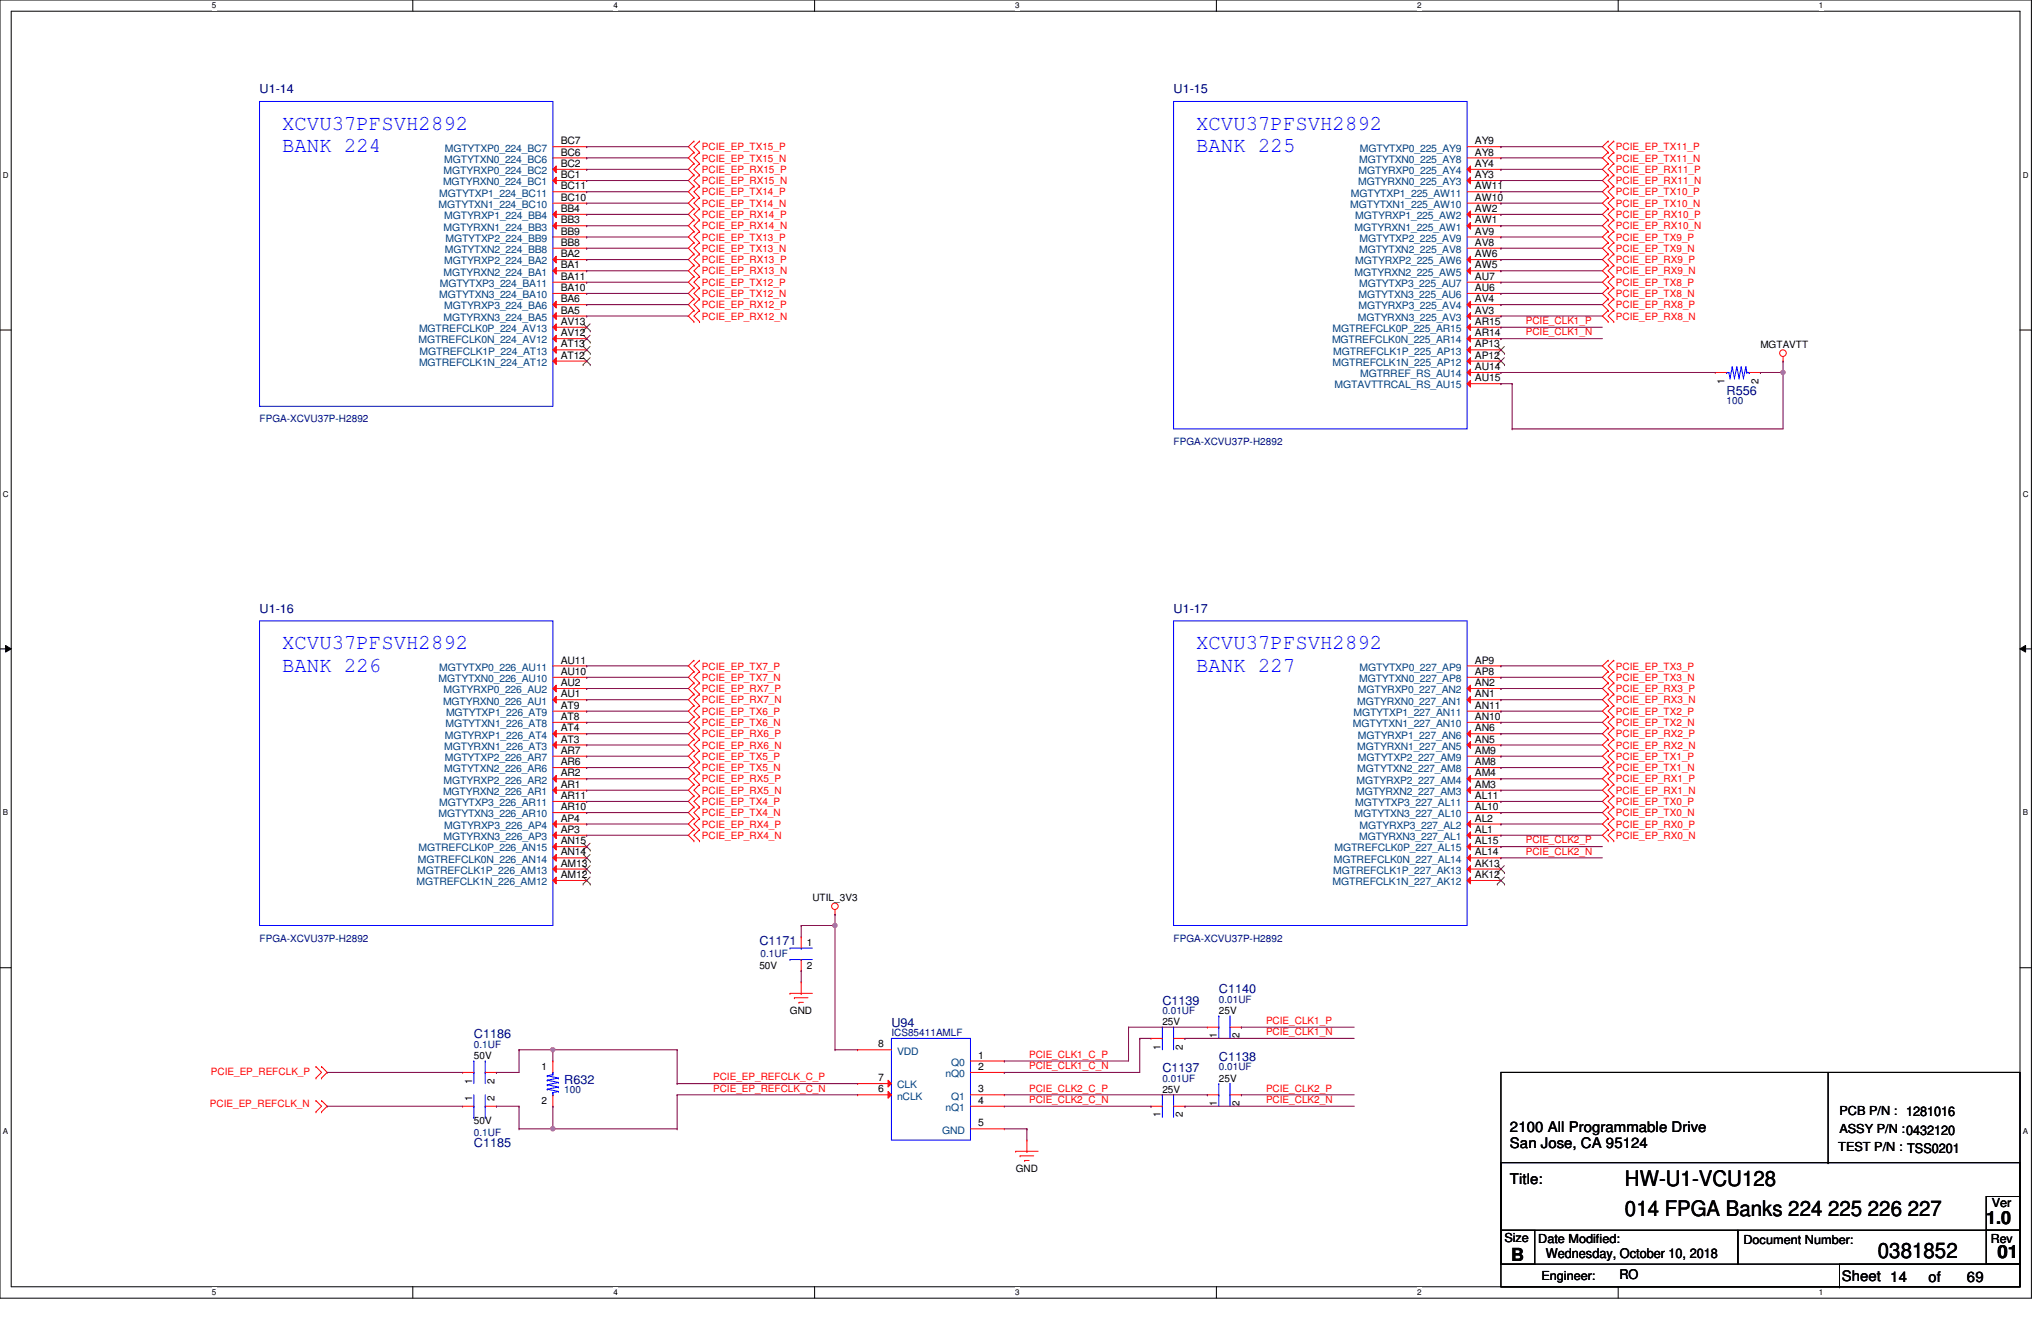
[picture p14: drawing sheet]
<svg xmlns="http://www.w3.org/2000/svg" width="432mm" height="279mm" viewBox="0 0 432 279" stroke-linecap="round" stroke-linejoin="round" font-family="sans-serif">
<defs><g id="words">
<g font-size="4.5" fill="#00f">
<text x="59.7" y="27.5">XCVU37PFSVH2892</text>
<text x="253.1" y="27.5">XCVU37PFSVH2892</text>
<text x="59.7" y="32.2">BANK 224</text>
<text x="253.1" y="32.2">BANK 225</text>
<text x="59.7" y="137.3">XCVU37PFSVH2892</text>
<text x="253.1" y="137.3">XCVU37PFSVH2892</text>
<text x="59.7" y="142.1">BANK 226</text>
<text x="253.1" y="142.1">BANK 227</text>
</g>
<g font-size="4.5">
<text x="343.8" y="250.9">HW-U1-VCU128</text>
<text x="343.8" y="257.1">014 FPGA Banks 224 225 226 227</text>
<text x="397.3" y="266">0381852</text>
</g>
<g font-size="3.8">
<text x="420.2" y="259">1.0</text>
<text x="319.7" y="266.6">B</text>
<text x="422.6" y="266.1">01</text>
</g>
<g font-size="3.1">
<text x="319.4" y="239.4">2100 All Programmable Drive</text>
<text x="319.4" y="242.7">San Jose, CA 95124</text>
<text x="319.4" y="250.4">Title:</text>
<text x="389.6" y="270.9">Sheet 14</text>
<text x="408" y="271.1">of</text>
<text x="416.1" y="271.1">69</text>
</g>
<g font-size="2.8">
<text x="327.1" y="266.1">Wednesday, October 10, 2018</text>
<text x="342.6" y="270.4">RO</text>
</g>
<g font-size="2.6" fill="#000080">
<text x="54.9" y="19.8">U1-14</text>
<text x="248.3" y="19.8">U1-15</text>
<text x="365.3" y="83.5">R556</text>
<text x="54.9" y="129.6">U1-16</text>
<text x="248.3" y="129.6">U1-17</text>
<text x="160.7" y="199.8">C1171</text>
<text x="245.9" y="212.5">C1139</text>
<text x="257.9" y="210.1">C1140</text>
<text x="100.2" y="219.6">C1186</text>
<text x="188.6" y="217.3">U94</text>
<text x="245.9" y="226.8">C1137</text>
<text x="257.9" y="224.4">C1138</text>
<text x="119.4" y="229.2">R632</text>
<text x="100.2" y="242.5">C1185</text>
</g>
<g font-size="2.6">
<text x="389.2" y="235.9">PCB P/N : 1281016</text>
<text x="389.2" y="239.7">ASSY P/N :0432120</text>
<text x="388.9" y="243.5">TEST P/N : TSS0201</text>
<text x="421.4" y="255.2">Ver</text>
<text x="318.3" y="262.6">Size</text>
<text x="325.4" y="262.8">Date Modified:</text>
<text x="368.9" y="263.1">Document Number:</text>
<text x="421.2" y="262.8">Rev</text>
<text x="326.1" y="270.7">Engineer:</text>
</g>
<g font-size="2.2" fill="#004080">
<text x="94" y="34.4">MGTYTXN0_224_BC6</text>
<text x="94.1" y="32">MGTYTXP0_224_BC7</text>
<text x="287.6" y="34.4">MGTYTXN0_225_AY8</text>
<text x="287.7" y="32">MGTYTXP0_225_AY9</text>
<text x="92.9" y="41.6">MGTYTXP1_224_BC11</text>
<text x="93.7" y="39.2">MGTYRXN0_224_BC1</text>
<text x="93.9" y="36.8">MGTYRXP0_224_BC2</text>
<text x="285.8" y="41.6">MGTYTXP1_225_AW11</text>
<text x="287.3" y="39.2">MGTYRXN0_225_AY3</text>
<text x="287.4" y="36.8">MGTYRXP0_225_AY4</text>
<text x="92.8" y="44">MGTYTXN1_224_BC10</text>
<text x="94" y="46.4">MGTYRXP1_224_BB4</text>
<text x="285.7" y="44">MGTYTXN1_225_AW10</text>
<text x="286.7" y="46.4">MGTYRXP1_225_AW2</text>
<text x="93.9" y="48.8">MGTYRXN1_224_BB3</text>
<text x="94.1" y="53.5">MGTYTXN2_224_BB8</text>
<text x="94.2" y="51.1">MGTYTXP2_224_BB9</text>
<text x="286.6" y="48.8">MGTYRXN1_225_AW1</text>
<text x="287.5" y="53.5">MGTYTXN2_225_AV8</text>
<text x="287.7" y="51.1">MGTYTXP2_225_AV9</text>
<text x="93.9" y="58.3">MGTYRXN2_224_BA1</text>
<text x="94" y="55.9">MGTYRXP2_224_BA2</text>
<text x="286.6" y="58.3">MGTYRXN2_225_AW5</text>
<text x="286.7" y="55.9">MGTYRXP2_225_AW6</text>
<text x="92.9" y="63.1">MGTYTXN3_224_BA10</text>
<text x="93" y="60.7">MGTYTXP3_224_BA11</text>
<text x="94" y="65.4">MGTYRXP3_224_BA6</text>
<text x="287.4" y="63.1">MGTYTXN3_225_AU6</text>
<text x="287.4" y="65.4">MGTYRXP3_225_AV4</text>
<text x="287.5" y="60.7">MGTYTXP3_225_AU7</text>
<text x="88.6" y="70.2">MGTREFCLK0P_224_AV13</text>
<text x="93.9" y="67.9">MGTYRXN3_224_BA5</text>
<text x="281.9" y="70.2">MGTREFCLK0P_225_AR15</text>
<text x="287.3" y="67.9">MGTYRXN3_225_AV3</text>
<text x="88.5" y="72.6">MGTREFCLK0N_224_AV12</text>
<text x="88.6" y="77.4">MGTREFCLK1N_224_AT12</text>
<text x="88.8" y="75">MGTREFCLK1P_224_AT13</text>
<text x="281.8" y="72.6">MGTREFCLK0N_225_AR14</text>
<text x="281.9" y="77.4">MGTREFCLK1N_225_AP12</text>
<text x="282.1" y="75">MGTREFCLK1P_225_AP13</text>
<text x="282.4" y="82.2">MGTAVTTRCAL_RS_AU15</text>
<text x="287.7" y="79.8">MGTRREF_RS_AU14</text>
<text x="92.9" y="141.9">MGTYTXP0_226_AU11</text>
<text x="287.7" y="141.9">MGTYTXP0_227_AP9</text>
<text x="92.8" y="144.3">MGTYTXN0_226_AU10</text>
<text x="93.7" y="149">MGTYRXN0_226_AU1</text>
<text x="93.9" y="146.6">MGTYRXP0_226_AU2</text>
<text x="287.1" y="149">MGTYRXN0_227_AN1</text>
<text x="287.3" y="146.6">MGTYRXP0_227_AN2</text>
<text x="287.5" y="144.3">MGTYTXN0_227_AP8</text>
<text x="94.2" y="153.8">MGTYTXN1_226_AT8</text>
<text x="94.4" y="151.4">MGTYTXP1_226_AT9</text>
<text x="286.2" y="153.8">MGTYTXN1_227_AN10</text>
<text x="286.3" y="151.4">MGTYTXP1_227_AN11</text>
<text x="94" y="158.6">MGTYRXN1_226_AT3</text>
<text x="94.1" y="156.2">MGTYRXP1_226_AT4</text>
<text x="94.1" y="161">MGTYTXP2_226_AR7</text>
<text x="287.1" y="158.6">MGTYRXN1_227_AN5</text>
<text x="287.3" y="156.2">MGTYRXP1_227_AN6</text>
<text x="287.3" y="161">MGTYTXP2_227_AM9</text>
<text x="93.9" y="165.7">MGTYRXP2_226_AR2</text>
<text x="94" y="163.4">MGTYTXN2_226_AR6</text>
<text x="287" y="165.7">MGTYRXP2_227_AM4</text>
<text x="287.1" y="163.4">MGTYTXN2_227_AM8</text>
<text x="92.8" y="172.9">MGTYTXN3_226_AR10</text>
<text x="92.9" y="170.5">MGTYTXP3_226_AR11</text>
<text x="93.7" y="168.1">MGTYRXN2_226_AR1</text>
<text x="286.6" y="172.9">MGTYTXN3_227_AL10</text>
<text x="286.7" y="170.5">MGTYTXP3_227_AL11</text>
<text x="286.9" y="168.1">MGTYRXN2_227_AM3</text>
<text x="93.9" y="177.7">MGTYRXN3_226_AP3</text>
<text x="94" y="175.3">MGTYRXP3_226_AP4</text>
<text x="287.5" y="177.7">MGTYRXN3_227_AL1</text>
<text x="287.7" y="175.3">MGTYRXP3_227_AL2</text>
<text x="88.3" y="184.8">MGTREFCLK1P_226_AM13</text>
<text x="88.4" y="182.5">MGTREFCLK0N_226_AN14</text>
<text x="88.5" y="180.1">MGTREFCLK0P_226_AN15</text>
<text x="282.1" y="184.8">MGTREFCLK1P_227_AK13</text>
<text x="282.2" y="182.5">MGTREFCLK0N_227_AL14</text>
<text x="282.3" y="180.1">MGTREFCLK0P_227_AL15</text>
<text x="88.1" y="187.2">MGTREFCLK1N_226_AM12</text>
<text x="281.9" y="187.2">MGTREFCLK1N_227_AK12</text>
<text x="189.8" y="223.1">VDD</text>
<text x="200.1" y="227.8">nQ0</text>
<text x="201.3" y="225.4">Q0</text>
<text x="189.8" y="230.2">CLK</text>
<text x="189.8" y="232.6">nCLK</text>
<text x="201.3" y="232.6">Q1</text>
<text x="199.3" y="239.8">GND</text>
<text x="200.1" y="235">nQ1</text>
</g>
<g font-size="2.2">
<text x="118.6" y="30.5">BC7</text>
<text x="118.6" y="32.9">BC6</text>
<text x="118.6" y="35.3">BC2</text>
<text x="312" y="30.5">AY9</text>
<text x="312" y="32.9">AY8</text>
<text x="312" y="35.3">AY4</text>
<text x="118.6" y="37.7">BC1</text>
<text x="118.6" y="40">BC11</text>
<text x="312" y="37.7">AY3</text>
<text x="312" y="40">AW11</text>
<text x="118.6" y="42.5">BC10</text>
<text x="118.6" y="44.8">BB4</text>
<text x="118.6" y="47.2">BB3</text>
<text x="312" y="42.5">AW10</text>
<text x="312" y="44.8">AW2</text>
<text x="312" y="47.2">AW1</text>
<text x="118.6" y="49.6">BB9</text>
<text x="118.6" y="52">BB8</text>
<text x="312" y="49.6">AV9</text>
<text x="312" y="52">AV8</text>
<text x="118.6" y="54.4">BA2</text>
<text x="118.6" y="56.8">BA1</text>
<text x="118.6" y="59.2">BA11</text>
<text x="312" y="54.4">AW6</text>
<text x="312" y="56.8">AW5</text>
<text x="312" y="59.2">AU7</text>
<text x="118.6" y="61.6">BA10</text>
<text x="118.6" y="63.9">BA6</text>
<text x="312" y="61.6">AU6</text>
<text x="312" y="63.9">AV4</text>
<text x="118.6" y="66.3">BA5</text>
<text x="118.6" y="68.7">AV13</text>
<text x="118.6" y="71.1">AV12</text>
<text x="312" y="66.3">AV3</text>
<text x="312" y="68.7">AR15</text>
<text x="312" y="71.1">AR14</text>
<text x="118.6" y="73.5">AT13</text>
<text x="118.6" y="75.9">AT12</text>
<text x="312" y="73.5">AP13</text>
<text x="312" y="75.9">AP12</text>
<text x="312" y="78.3">AU14</text>
<text x="312" y="80.6">AU15</text>
<text x="118.6" y="140.3">AU11</text>
<text x="118.6" y="142.7">AU10</text>
<text x="312" y="140.3">AP9</text>
<text x="312" y="142.7">AP8</text>
<text x="118.6" y="145.1">AU2</text>
<text x="118.6" y="147.5">AU1</text>
<text x="118.6" y="149.9">AT9</text>
<text x="312" y="145.1">AN2</text>
<text x="312" y="147.5">AN1</text>
<text x="312" y="149.9">AN11</text>
<text x="118.6" y="152.3">AT8</text>
<text x="118.6" y="154.7">AT4</text>
<text x="312" y="152.3">AN10</text>
<text x="312" y="154.7">AN6</text>
<text x="118.6" y="157.1">AT3</text>
<text x="118.6" y="159.4">AR7</text>
<text x="118.6" y="161.8">AR6</text>
<text x="312" y="157.1">AN5</text>
<text x="312" y="159.4">AM9</text>
<text x="312" y="161.8">AM8</text>
<text x="118.6" y="164.2">AR2</text>
<text x="118.6" y="166.6">AR1</text>
<text x="312" y="164.2">AM4</text>
<text x="312" y="166.6">AM3</text>
<text x="118.6" y="169">AR11</text>
<text x="118.6" y="171.4">AR10</text>
<text x="118.6" y="173.8">AP4</text>
<text x="312" y="169">AL11</text>
<text x="312" y="171.4">AL10</text>
<text x="312" y="173.8">AL2</text>
<text x="118.6" y="176.1">AP3</text>
<text x="118.6" y="178.6">AN15</text>
<text x="312" y="176.1">AL1</text>
<text x="312" y="178.6">AL15</text>
<text x="118.6" y="180.9">AN14</text>
<text x="118.6" y="183.3">AM13</text>
<text x="118.6" y="185.7">AM12</text>
<text x="312" y="180.9">AL14</text>
<text x="312" y="183.3">AK13</text>
<text x="312" y="185.7">AK12</text>
<text x="185.8" y="221.5">8</text>
<text x="207" y="223.9">1</text>
<text x="207" y="226.3">2</text>
<text x="185.8" y="228.7">7</text>
<text x="185.8" y="231.1">6</text>
<text x="207" y="231.1">3</text>
<text x="207" y="233.5">4</text>
<text x="207" y="238.3">5</text>
</g>
<g font-size="2.1" fill="#f00">
<text x="148.5" y="34.2">PCIE_EP_TX15_N</text>
<text x="148.5" y="31.8">PCIE_EP_TX15_P</text>
<text x="341.9" y="31.8">PCIE_EP_TX11_P</text>
<text x="341.9" y="34.2">PCIE_EP_TX11_N</text>
<text x="148.5" y="38.9">PCIE_EP_RX15_N</text>
<text x="148.5" y="36.5">PCIE_EP_RX15_P</text>
<text x="148.5" y="41.3">PCIE_EP_TX14_P</text>
<text x="341.9" y="36.5">PCIE_EP_RX11_P</text>
<text x="341.9" y="38.9">PCIE_EP_RX11_N</text>
<text x="341.9" y="41.3">PCIE_EP_TX10_P</text>
<text x="148.5" y="43.7">PCIE_EP_TX14_N</text>
<text x="148.5" y="46.1">PCIE_EP_RX14_P</text>
<text x="341.9" y="46.1">PCIE_EP_RX10_P</text>
<text x="341.9" y="43.7">PCIE_EP_TX10_N</text>
<text x="148.5" y="48.5">PCIE_EP_RX14_N</text>
<text x="148.5" y="53.3">PCIE_EP_TX13_N</text>
<text x="148.5" y="50.9">PCIE_EP_TX13_P</text>
<text x="341.9" y="48.5">PCIE_EP_RX10_N</text>
<text x="341.9" y="50.9">PCIE_EP_TX9_P</text>
<text x="341.9" y="53.3">PCIE_EP_TX9_N</text>
<text x="148.5" y="58">PCIE_EP_RX13_N</text>
<text x="148.5" y="55.7">PCIE_EP_RX13_P</text>
<text x="341.9" y="55.7">PCIE_EP_RX9_P</text>
<text x="341.9" y="58">PCIE_EP_RX9_N</text>
<text x="148.5" y="65.2">PCIE_EP_RX12_P</text>
<text x="148.5" y="60.4">PCIE_EP_TX12_P</text>
<text x="148.5" y="62.8">PCIE_EP_TX12_N</text>
<text x="341.9" y="62.8">PCIE_EP_TX8_N</text>
<text x="341.9" y="60.4">PCIE_EP_TX8_P</text>
<text x="341.9" y="65.2">PCIE_EP_RX8_P</text>
<text x="148.5" y="67.6">PCIE_EP_RX12_N</text>
<text x="322.8" y="71">PCIE_CLK1_N</text>
<text x="322.8" y="68.5">PCIE_CLK1_P</text>
<text x="341.9" y="67.6">PCIE_EP_RX8_N</text>
<text x="148.5" y="141.6">PCIE_EP_TX7_P</text>
<text x="148.5" y="144">PCIE_EP_TX7_N</text>
<text x="341.9" y="141.6">PCIE_EP_TX3_P</text>
<text x="341.9" y="144">PCIE_EP_TX3_N</text>
<text x="148.5" y="146.4">PCIE_EP_RX7_P</text>
<text x="148.5" y="148.8">PCIE_EP_RX7_N</text>
<text x="341.9" y="146.4">PCIE_EP_RX3_P</text>
<text x="341.9" y="148.8">PCIE_EP_RX3_N</text>
<text x="148.5" y="151.2">PCIE_EP_TX6_P</text>
<text x="148.5" y="155.9">PCIE_EP_RX6_P</text>
<text x="148.5" y="153.5">PCIE_EP_TX6_N</text>
<text x="341.9" y="151.2">PCIE_EP_TX2_P</text>
<text x="341.9" y="155.9">PCIE_EP_RX2_P</text>
<text x="341.9" y="153.5">PCIE_EP_TX2_N</text>
<text x="148.5" y="158.3">PCIE_EP_RX6_N</text>
<text x="148.5" y="160.7">PCIE_EP_TX5_P</text>
<text x="341.9" y="158.3">PCIE_EP_RX2_N</text>
<text x="341.9" y="160.7">PCIE_EP_TX1_P</text>
<text x="148.5" y="165.5">PCIE_EP_RX5_P</text>
<text x="148.5" y="167.9">PCIE_EP_RX5_N</text>
<text x="148.5" y="163.1">PCIE_EP_TX5_N</text>
<text x="341.9" y="165.5">PCIE_EP_RX1_P</text>
<text x="341.9" y="167.9">PCIE_EP_RX1_N</text>
<text x="341.9" y="163.1">PCIE_EP_TX1_N</text>
<text x="148.5" y="172.6">PCIE_EP_TX4_N</text>
<text x="148.5" y="170.3">PCIE_EP_TX4_P</text>
<text x="341.9" y="172.6">PCIE_EP_TX0_N</text>
<text x="341.9" y="170.3">PCIE_EP_TX0_P</text>
<text x="148.5" y="177.4">PCIE_EP_RX4_N</text>
<text x="148.5" y="175">PCIE_EP_RX4_P</text>
<text x="322.8" y="178.4">PCIE_CLK2_P</text>
<text x="341.9" y="177.4">PCIE_EP_RX0_N</text>
<text x="341.9" y="175">PCIE_EP_RX0_P</text>
<text x="322.8" y="180.8">PCIE_CLK2_N</text>
<text x="267.8" y="216.6">PCIE_CLK1_P</text>
<text x="267.8" y="218.9">PCIE_CLK1_N</text>
<text x="44.6" y="227.3">PCIE_EP_REFCLK_P</text>
<text x="217.7" y="223.7">PCIE_CLK1_C_P</text>
<text x="217.7" y="226.1">PCIE_CLK1_C_N</text>
<text x="150.9" y="228.5">PCIE_EP_REFCLK_C_P</text>
<text x="150.9" y="230.9">PCIE_EP_REFCLK_C_N</text>
<text x="217.7" y="230.9">PCIE_CLK2_C_P</text>
<text x="217.7" y="233.3">PCIE_CLK2_C_N</text>
<text x="267.8" y="230.9">PCIE_CLK2_P</text>
<text x="267.8" y="233.3">PCIE_CLK2_N</text>
<text x="44.4" y="234.2">PCIE_EP_REFCLK_N</text>
</g>
<g font-size="2.1">
<text x="372.4" y="73.6">MGTAVTT</text>
<text x="364.9" y="81.2" transform="rotate(-90 364.9 81.2)">1</text>
<text x="372.1" y="81.2" transform="rotate(-90 372.1 81.2)">2</text>
<text x="171.9" y="190.5">UTIL_3V3</text>
<text x="170.7" y="200.1">1</text>
<text x="160.7" y="204.9">50V</text>
<text x="170.7" y="204.9">2</text>
<text x="167.1" y="214.4">GND</text>
<text x="257.9" y="214.4">25V</text>
<text x="245.9" y="216.8">25V</text>
<text x="257.4" y="219.6" transform="rotate(-90 257.4 219.6)">1</text>
<text x="262.2" y="219.6" transform="rotate(-90 262.2 219.6)">2</text>
<text x="100.2" y="224">50V</text>
<text x="114.6" y="226.4">1</text>
<text x="245.5" y="222" transform="rotate(-90 245.5 222)">1</text>
<text x="250.3" y="222" transform="rotate(-90 250.3 222)">2</text>
<text x="99.9" y="232.8" transform="rotate(-90 99.9 232.8)">1</text>
<text x="99.9" y="229.2" transform="rotate(-90 99.9 229.2)">1</text>
<text x="104.6" y="232.8" transform="rotate(-90 104.6 232.8)">2</text>
<text x="104.6" y="229.2" transform="rotate(-90 104.6 229.2)">2</text>
<text x="114.6" y="233.5">2</text>
<text x="245.9" y="231.1">25V</text>
<text x="257.4" y="234" transform="rotate(-90 257.4 234)">1</text>
<text x="257.9" y="228.8">25V</text>
<text x="262.2" y="234" transform="rotate(-90 262.2 234)">2</text>
<text x="100.2" y="237.8">50V</text>
<text x="245.5" y="236.3" transform="rotate(-90 245.5 236.3)">1</text>
<text x="250.3" y="236.3" transform="rotate(-90 250.3 236.3)">2</text>
<text x="214.9" y="247.9">GND</text>
</g>
<g font-size="2.1" fill="#000080">
<text x="54.9" y="89.3">FPGA-XCVU37P-H2892</text>
<text x="365.3" y="85.5">100</text>
<text x="248.3" y="94.1">FPGA-XCVU37P-H2892</text>
<text x="54.9" y="199.1">FPGA-XCVU37P-H2892</text>
<text x="160.9" y="202.5">0.1UF</text>
<text x="248.3" y="199.1">FPGA-XCVU37P-H2892</text>
<text x="245.9" y="214.4">0.01UF</text>
<text x="257.9" y="212">0.01UF</text>
<text x="100.2" y="221.6">0.1UF</text>
<text x="188.6" y="219.2">ICS85411AMLF</text>
<text x="257.9" y="226.4">0.01UF</text>
<text x="119.4" y="231.1">100</text>
<text x="245.9" y="228.8">0.01UF</text>
<text x="100.2" y="240.2">0.1UF</text>
</g>
<g font-size="1.7">
<text x="44.8" y="1.8">5</text>
<text x="129.8" y="1.8">4</text>
<text x="214.8" y="1.8">3</text>
<text x="299.8" y="1.8">2</text>
<text x="384.8" y="1.8">1</text>
<text x=".6" y="37.6">D</text>
<text x="427.9" y="37.6">D</text>
<text x=".6" y="105">C</text>
<text x="427.9" y="105">C</text>
<text x=".6" y="172.5">B</text>
<text x="427.9" y="172.5">B</text>
<text x=".6" y="239.9">A</text>
<text x="427.9" y="239.9">A</text>
<text x="44.8" y="273.9">5</text>
<text x="129.8" y="273.9">4</text>
<text x="214.8" y="273.9">3</text>
<text x="299.8" y="273.9">2</text>
<text x="384.8" y="273.9">1</text>
</g>
</g></defs>
<path d="M0 0h429.8v274.6h-429.8zM2.4 2.4h425v269.8h-425z" fill="none" stroke="#000" stroke-width=".21"/>
<g fill="#fff">
<path d="M44.8 .3h1v1.9h-1z"/>
<path d="M44.8 272.4h1v1.9h-1z"/>
</g>
<path d="M87.3 0v2.4M87.3 272.2v2.3" fill="none" stroke="#000" stroke-width=".21"/>
<g fill="#fff">
<path d="M129.8 .3h.9v1.9h-.9z"/>
<path d="M129.8 272.4h.9v1.9h-.9z"/>
</g>
<path d="M172.3 0v2.4M172.3 272.2v2.3" fill="none" stroke="#000" stroke-width=".21"/>
<g fill="#fff">
<path d="M214.8 .3h.9v1.9h-.9z"/>
<path d="M214.8 272.4h.9v1.9h-.9z"/>
</g>
<path d="M257.3 0v2.4M257.3 272.2v2.3" fill="none" stroke="#000" stroke-width=".21"/>
<g fill="#fff">
<path d="M299.8 .3h.9v1.9h-.9z"/>
<path d="M299.8 272.4h.9v1.9h-.9z"/>
</g>
<path d="M342.3 0v2.4M342.3 272.2v2.3" fill="none" stroke="#000" stroke-width=".21"/>
<g fill="#fff">
<path d="M384.8 .3h.9v1.9h-.9z"/>
<path d="M384.8 272.4h.9v1.9h-.9z"/>
<path d="M.6 36.1h1.2v1.9h-1.2z"/>
<path d="M427.9 36.1h1.3v1.9h-1.3z"/>
<path d="M.6 103.5h1.2v1.9h-1.2z"/>
<path d="M427.9 103.5h1.3v1.9h-1.3z"/>
</g>
<path d="M0 69.8h2.4M427.4 69.8h2.3" fill="none" stroke="#000" stroke-width=".21"/>
<g fill="#fff">
<path d="M.6 170.9h1.1v1.9h-1.1z"/>
<path d="M427.9 170.9h1.2v1.9h-1.2z"/>
</g>
<path d="M0 137.2h2.4M1.2 136.5l1.2 .7-1.2 .7zM427.4 137.2l1.1-.7v1.4zM427.4 137.2h2.3" fill="none" stroke="#000" stroke-width=".21"/>
<path d="M1.2 136.5l1.2 .7-1.2 .7zM427.4 137.2l1.1-.7v1.4z" fill="#000"/>
<g fill="#fff">
<path d="M.6 238.4h1.1v1.9h-1.1z"/>
<path d="M427.9 238.4h1.2v1.9h-1.2z"/>
</g>
<g fill="none" stroke="#000" stroke-width=".21">
<path d="M0 204.7h2.4M427.4 204.7h2.3M317.5 226.8h109.9v45.4h-109.9zM386.8 226.8v19.1M317.5 245.9h109.9v14.3h-109.9zM386.8 245.9h.1M420.2 253.1h7.2v7.1h-7.2zM317.5 260.2h50.2v7.2h-50.2zM317.5 260.2h7.2v7.2h-7.2zM317.5 272.2h71.7M367.7 260.2h59.7v7.2h-59.7zM389.2 267.4h38.2v4.8h-38.2z"/>
<path d="M389.2 272.2h.1M420.2 260.2h7.2v7.2h-7.2z"/>
</g>
<g fill="none" stroke="#f00" stroke-width=".21">
<path d="M146.8 37h.1M146.8 39.4h.1M146.8 34.6h.1M146.8 32.2h.1M146.8 29.8h.1M146.8 37l-1.2 1.2 1.2 1.2M146.8 34.6l-1.2 1.2 1.2 1.2M146.8 32.2l-1.2 1.2 1.2 1.2M146.8 29.8l-1.2 1.2 1.2 1.2M146.8 39.4l-1.2 1.2 1.2 1.2M148 39.4h.1M148 37h.1"/>
<path d="M148 34.6h.1M148 32.2h.1M148 29.8h.1M148 37l-1.2 1.2 1.2 1.2M148 34.6l-1.2 1.2 1.2 1.2M148 32.2l-1.2 1.2 1.2 1.2M148 29.8l-1.2 1.2 1.2 1.2M148 39.4l-1.2 1.2 1.2 1.2M340.2 29.8h.1M340.2 32.2h.1M340.2 34.6h.1M340.2 37h.1"/>
<path d="M340.2 39.4h.1M340.2 29.8l-1.2 1.2 1.2 1.2M340.2 32.2l-1.2 1.2 1.2 1.2M340.2 34.6l-1.2 1.2 1.2 1.2M340.2 37l-1.2 1.2 1.2 1.2M340.2 39.4l-1.2 1.2 1.2 1.2M341.4 32.2h.1M341.4 29.8h.1M341.4 34.6h.1M341.4 37h.1M341.4 39.4h.1M341.4 29.8l-1.2 1.2 1.2 1.2"/>
<path d="M341.4 32.2l-1.2 1.2 1.2 1.2M341.4 34.6l-1.2 1.2 1.2 1.2M341.4 37l-1.2 1.2 1.2 1.2M341.4 39.4l-1.2 1.2 1.2 1.2M146.8 46.5h.1M146.8 48.9h.1M146.8 41.8h.1M146.8 44.2h.1M146.8 51.3h.1M146.8 53.7h.1M146.8 56.1h.1M146.8 58.5h.1"/>
<path d="M146.8 46.5l-1.2 1.3 1.2 1.1M146.8 41.8l-1.2 1.2 1.2 1.2M146.8 44.2l-1.2 1.1 1.2 1.2M146.8 51.3l-1.2 1.2 1.2 1.2M146.8 56.1l-1.2 1.2 1.2 1.2M146.8 48.9l-1.2 1.2 1.2 1.2M146.8 53.7l-1.2 1.2 1.2 1.2M146.8 58.5l-1.2 1.2 1.2 1.2M148 48.9h.1M148 46.5h.1M148 44.2h.1M148 41.8h.1"/>
<path d="M148 53.7h.1M148 51.3h.1M148 58.5h.1M148 56.1h.1M148 46.5l-1.2 1.3 1.2 1.1M148 41.8l-1.2 1.2 1.2 1.2M148 44.2l-1.2 1.1 1.2 1.2M148 51.3l-1.2 1.2 1.2 1.2M148 56.1l-1.2 1.2 1.2 1.2M148 48.9l-1.2 1.2 1.2 1.2M148 53.7l-1.2 1.2 1.2 1.2M148 58.5l-1.2 1.2 1.2 1.2"/>
<path d="M340.2 41.8h.1M340.2 44.2h.1M340.2 46.5h.1M340.2 48.9h.1M340.2 53.7h.1M340.2 56.1h.1M340.2 51.3h.1M340.2 58.5h.1M340.2 44.2l-1.2 1.1 1.2 1.2M340.2 41.8l-1.2 1.2 1.2 1.2M340.2 46.5l-1.2 1.3 1.2 1.1M340.2 53.7l-1.2 1.2 1.2 1.2"/>
<path d="M340.2 48.9l-1.2 1.2 1.2 1.2M340.2 56.1l-1.2 1.2 1.2 1.2M340.2 51.3l-1.2 1.2 1.2 1.2M340.2 58.5l-1.2 1.2 1.2 1.2M341.4 41.8h.1M341.4 46.5h.1M341.4 44.2h.1M341.4 48.9h.1M341.4 56.1h.1M341.4 53.7h.1M341.4 51.3h.1M341.4 58.5h.1"/>
<path d="M341.4 44.2l-1.2 1.1 1.2 1.2M341.4 41.8l-1.2 1.2 1.2 1.2M341.4 46.5l-1.2 1.3 1.2 1.1M341.4 53.7l-1.2 1.2 1.2 1.2M341.4 48.9l-1.2 1.2 1.2 1.2M341.4 56.1l-1.2 1.2 1.2 1.2M341.4 51.3l-1.2 1.2 1.2 1.2M341.4 58.5l-1.2 1.2 1.2 1.2M146.8 63.2h.1M146.8 65.7h.1M146.8 60.9h.1M146.8 68h.1"/>
<path d="M146.8 63.2l-1.2 1.2 1.2 1.3M146.8 65.7l-1.2 1.1 1.2 1.2M146.8 60.9l-1.2 1.2 1.2 1.1M148 65.7h.1M148 63.2h.1M148 60.9h.1M148 68h.1M148 63.2l-1.2 1.2 1.2 1.3M148 65.7l-1.2 1.1 1.2 1.2M148 60.9l-1.2 1.2 1.2 1.1M340.2 60.9h.1M340.2 63.2h.1"/>
<path d="M340.2 65.7h.1M340.2 68h.1M340.2 60.9l-1.2 1.2 1.2 1.1M340.2 65.7l-1.2 1.1 1.2 1.2M340.2 63.2l-1.2 1.2 1.2 1.3M341.4 63.2h.1M341.4 60.9h.1M341.4 68h.1M341.4 65.7h.1M341.4 60.9l-1.2 1.2 1.2 1.1M341.4 65.7l-1.2 1.1 1.2 1.2M341.4 63.2l-1.2 1.2 1.2 1.3"/>
<path d="M362.9 78.8h.1M362.9 78.8h2.4M370.1 78.8h2.3M372.4 78.8h.1M377.2 76.4h.1M377.2 75.4v1M146.8 139.7h.1M146.8 139.7l-1.2 1.1 1.2 1.2M148 139.7h.1M148 139.7l-1.2 1.1 1.2 1.2M340.2 139.7h.1M340.2 139.7l-1.2 1.1 1.2 1.2"/>
<path d="M341.4 139.7h.1M341.4 139.7l-1.2 1.1 1.2 1.2M146.8 142h.1M146.8 144.4h.1M146.8 146.8h.1M146.8 149.2h.1M146.8 151.6h.1M146.8 154h.1M146.8 156.4h.1M146.8 158.7h.1M146.8 142l-1.2 1.3 1.2 1.1M146.8 144.4l-1.2 1.2 1.2 1.2"/>
<path d="M146.8 146.8l-1.2 1.2 1.2 1.2M146.8 149.2l-1.2 1.2 1.2 1.2M146.8 154l-1.2 1.2 1.2 1.2M146.8 151.6l-1.2 1.2 1.2 1.2M146.8 156.4l-1.2 1.2 1.2 1.1M146.8 158.7l-1.2 1.2 1.2 1.3M148 142h.1M148 144.4h.1M148 146.8h.1M148 149.2h.1M148 151.6h.1M148 156.4h.1"/>
<path d="M148 154h.1M148 158.7h.1M148 142l-1.2 1.3 1.2 1.1M148 144.4l-1.2 1.2 1.2 1.2M148 146.8l-1.2 1.2 1.2 1.2M148 149.2l-1.2 1.2 1.2 1.2M148 154l-1.2 1.2 1.2 1.2M148 151.6l-1.2 1.2 1.2 1.2M148 156.4l-1.2 1.2 1.2 1.1M148 158.7l-1.2 1.2 1.2 1.3M310.4 140.8h7.1M310.4 143.3h7.1"/>
<path d="M317.5 140.8h.1M317.5 143.3h.1M340.2 142h.1M340.2 144.4h.1M340.2 146.8h.1M340.2 149.2h.1M340.2 151.6h.1M340.2 154h.1M340.2 156.4h.1M340.2 158.7h.1M340.2 142l-1.2 1.3 1.2 1.1M340.2 144.4l-1.2 1.2 1.2 1.2"/>
<path d="M340.2 146.8l-1.2 1.2 1.2 1.2M340.2 149.2l-1.2 1.2 1.2 1.2M340.2 154l-1.2 1.2 1.2 1.2M340.2 151.6l-1.2 1.2 1.2 1.2M340.2 156.4l-1.2 1.2 1.2 1.1M340.2 158.7l-1.2 1.2 1.2 1.3M341.4 142h.1M341.4 144.4h.1M341.4 146.8h.1M341.4 149.2h.1M341.4 151.6h.1M341.4 156.4h.1"/>
<path d="M341.4 154h.1M341.4 158.7h.1M341.4 142l-1.2 1.3 1.2 1.1M341.4 144.4l-1.2 1.2 1.2 1.2M341.4 146.8l-1.2 1.2 1.2 1.2M341.4 149.2l-1.2 1.2 1.2 1.2M341.4 154l-1.2 1.2 1.2 1.2M341.4 151.6l-1.2 1.2 1.2 1.2M341.4 156.4l-1.2 1.2 1.2 1.1M341.4 158.7l-1.2 1.2 1.2 1.3M146.8 163.5h.1M146.8 165.9h.1"/>
<path d="M146.8 161.2h.1M146.8 168.3h.1M146.8 170.7h.1M146.8 173.1h.1M146.8 175.5h.1M146.8 177.8h.1M146.8 163.5l-1.2 1.2 1.2 1.2M146.8 165.9l-1.2 1.2 1.2 1.2M146.8 161.2l-1.2 1.1 1.2 1.2M146.8 170.7l-1.2 1.2 1.2 1.2M146.8 175.5l-1.2 1.2 1.2 1.1M146.8 168.3l-1.2 1.2 1.2 1.2"/>
<path d="M146.8 173.1l-1.2 1.2 1.2 1.2M148 165.9h.1M148 163.5h.1M148 161.2h.1M148 168.3h.1M148 173.1h.1M148 170.7h.1M148 177.8h.1M148 175.5h.1M148 163.5l-1.2 1.2 1.2 1.2M148 165.9l-1.2 1.2 1.2 1.2M148 161.2l-1.2 1.1 1.2 1.2"/>
<path d="M148 170.7l-1.2 1.2 1.2 1.2M148 175.5l-1.2 1.2 1.2 1.1M148 168.3l-1.2 1.2 1.2 1.2M148 173.1l-1.2 1.2 1.2 1.2M340.2 163.5h.1M340.2 165.9h.1M340.2 161.2h.1M340.2 168.3h.1M340.2 170.7h.1M340.2 173.1h.1M340.2 175.5h.1M340.2 177.8h.1"/>
<path d="M340.2 163.5l-1.2 1.2 1.2 1.2M340.2 165.9l-1.2 1.2 1.2 1.2M340.2 161.2l-1.2 1.1 1.2 1.2M340.2 170.7l-1.2 1.2 1.2 1.2M340.2 175.5l-1.2 1.2 1.2 1.1M340.2 168.3l-1.2 1.2 1.2 1.2M340.2 173.1l-1.2 1.2 1.2 1.2M341.4 165.9h.1M341.4 163.5h.1M341.4 161.2h.1M341.4 168.3h.1M341.4 173.1h.1"/>
<path d="M341.4 170.7h.1M341.4 177.8h.1M341.4 175.5h.1M341.4 163.5l-1.2 1.2 1.2 1.2M341.4 165.9l-1.2 1.2 1.2 1.2M341.4 161.2l-1.2 1.1 1.2 1.2M341.4 170.7l-1.2 1.2 1.2 1.2M341.4 175.5l-1.2 1.2 1.2 1.1M341.4 168.3l-1.2 1.2 1.2 1.2M341.4 173.1l-1.2 1.2 1.2 1.2M176.7 193.4h.1M176.7 192.4v1"/>
<path d="M167.1 210.1h.1M167.1 210.1h4.8M168.1 211h.1M168.1 211h2.8M169 212h.1M169 212h1M169.5 207.7h.1M169.5 210.1h.1M169.5 207.7v2.4M243.5 219.6h.1M243.5 219.6h2.4M248.3 219.6h2.4"/>
<path d="M250.7 219.6h.1M66.8 228h.1M66.8 225.6h.1M66.8 235.2h.1M66.8 232.8h.1M66.8 225.6l1.2 1.2-1.2 1.2M66.8 232.8l1.2 1.2-1.2 1.2M68 225.6h.1M68 228h.1M68 232.8h.1M68 235.2h.1M68 232.8l1.2 1.2-1.2 1.2"/>
<path d="M68 225.6l1.2 1.2-1.2 1.2M97.9 234h.1M97.9 234h2.3M102.7 234h2.3M105 234h.1M214.9 243.5h.1M214.9 243.5h4.7M215.8 244.5h.1M215.8 244.5h2.9M216.8 245.4h.1M216.8 245.4h.9M217.3 241.1h.1"/>
<path d="M217.3 243.5h.1M217.3 241.1v2.4"/>
<circle cx="377.2" cy="74.7" r=".7"/>
<circle cx="176.6" cy="191.7" r=".69"/>
</g>
<g fill="none" stroke="#00f" stroke-width=".21">
<path d="M365.3 78.8h.1M365.3 78.8h.5M365.8 78.8h.1M365.8 78.8l.2 1.2M366 80h.1M366.5 77.6h.1M366.5 77.6l-.5 2.4M366.5 77.6l.4 2.4M366.9 80h.1M367.5 77.6h.1M367.5 77.6l.4 2.4M367.5 77.6l-.6 2.4"/>
<path d="M367.9 80h.1M368.4 77.6h.1M368.4 77.6l.5 2.4M368.4 77.6l-.5 2.4M368.9 80h.1M369.4 77.6h.1M369.4 77.6l.2 1.2M369.4 77.6l-.5 2.4M369.6 78.8h.1M369.6 78.8h.5M370.1 78.8h.1M248.3 131.3h62.1v64.4h-62.1z"/>
<path d="M245.9 219.6h.1M245.9 217.3h.1M245.9 217.3v4.7M248.3 219.6h.1M248.3 217.3h.1M248.3 217.3v4.7M100.2 234h.1M100.2 236.3h.1M100.2 231.6v4.7M102.7 234h.1M102.7 236.3h.1M102.7 231.6v4.7"/>
</g>
<path d="M310.4 145.6l.7-.7v1.4z" fill="#f00"/>
<path d="M310.4 145.6l.7-.7v1.4zM310.4 145.6h7.1M317.5 145.6h.1" fill="none" stroke="#f00" stroke-width=".21"/>
<path d="M310.4 148l.7-.7v1.4z" fill="#f00"/>
<path d="M310.4 148l.7-.7v1.4zM310.4 148h7.1M310.4 150.4h7.1M310.4 152.8h7.1M317.5 148h.1M317.5 150.4h.1M317.5 152.8h.1" fill="none" stroke="#f00" stroke-width=".21"/>
<path d="M310.4 155.2l.7-.7v1.4z" fill="#f00"/>
<path d="M310.4 155.2l.7-.7v1.4zM310.4 155.2h7.1M317.5 155.2h.1" fill="none" stroke="#f00" stroke-width=".21"/>
<path d="M310.4 157.6l.7-.8v1.5z" fill="#f00"/>
<path d="M310.4 157.6l.7-.8v1.5zM310.4 157.6h7.1M310.4 159.9h7.1M317.5 157.6h.1M317.5 159.9h.1M310.4 162.3h7.1M317.5 162.3h.1" fill="none" stroke="#f00" stroke-width=".21"/>
<path d="M310.4 164.7l.7-.7v1.4z" fill="#f00"/>
<path d="M310.4 164.7l.7-.7v1.4zM310.4 164.7h7.1M317.5 164.7h.1" fill="none" stroke="#f00" stroke-width=".21"/>
<path d="M310.4 167.1l.7-.7v1.5z" fill="#f00"/>
<path d="M310.4 167.1l.7-.7v1.5zM310.4 167.1h7.1M310.4 169.5h7.1M310.4 171.9h7.1M317.5 167.1h.1M317.5 169.5h.1M317.5 171.9h.1" fill="none" stroke="#f00" stroke-width=".21"/>
<path d="M310.4 174.3l.7-.7v1.4z" fill="#f00"/>
<path d="M310.4 174.3l.7-.7v1.4zM310.4 174.3h7.1M317.5 174.3h.1" fill="none" stroke="#f00" stroke-width=".21"/>
<path d="M310.4 176.7l.7-.8v1.5z" fill="#f00"/>
<path d="M310.4 176.7l.7-.8v1.5zM310.4 176.7h7.1M317.5 176.7h.1" fill="none" stroke="#f00" stroke-width=".21"/>
<path d="M310.4 179.1l.7-.7v1.4z" fill="#f00"/>
<path d="M310.4 179.1l.7-.7v1.4zM310.4 179.1h7.1M317.5 179.1h.1" fill="none" stroke="#f00" stroke-width=".21"/>
<path d="M310.4 181.4l.7-.7v1.5z" fill="#f00"/>
<path d="M310.4 181.4l.7-.7v1.5zM310.4 181.4h7.1M317.5 181.4h.1" fill="none" stroke="#f00" stroke-width=".21"/>
<path d="M310.4 183.8l.7-.7v1.4z" fill="#f00"/>
<path d="M310.4 183.8l.7-.7v1.4zM310.4 183.8h7.1M317.5 183.8h.1" fill="none" stroke="#f00" stroke-width=".21"/>
<path d="M316.8 184.6h.1M316.8 183.1l1.5 1.5M318.3 183.1l-1.5 1.5M318.3 184.6h.1" fill="none" stroke="#804000" stroke-width=".21"/>
<path d="M310.4 186.2l.7-.7v1.4z" fill="#f00"/>
<g fill="none" stroke="#f00" stroke-width=".21">
<path d="M117 140.8h7.1M117 143.3h7.1M124.1 140.8h.1M124.1 143.3h.1M310.4 186.2l.7-.7v1.4zM310.4 186.2h7.1M317.5 186.2h.1M117 224.4h.1M117 234h.1M117 224.4v2.4M117 231.6v2.4M255.4 231.6h.1"/>
<path d="M255.4 231.6h2.5M260.2 231.6h2.4M262.6 231.6h.1"/>
</g>
<path d="M316.8 187h.1M316.8 185.5l1.5 1.5M318.3 185.5l-1.5 1.5M318.3 187h.1" fill="none" stroke="#804000" stroke-width=".21"/>
<g fill="none" stroke="#00f" stroke-width=".21">
<path d="M54.9 131.3h62.1v64.4h-62.1zM115.8 230.4h.1M115.8 229.4h.1M115.8 228.5h.1M115.8 227.5h.1M115.8 227.5l2.4 .5M115.8 230.4l2.4 .4M115.8 229.4l2.4 .5M115.8 228.5l2.4 .4M117 226.8h.1M117 231.6h.1M117 231.1h.1"/>
<path d="M117 227.3h.1M117 226.8v.5M117 231.1v.5M117 227.3l-1.2 .2M118.2 228h.1M118.2 230.8h.1M118.2 229.9h.1M118.2 228.9h.1M118.2 230.8l-1.2 .3M118.2 229.9l-2.4 .5M118.2 228.9l-2.4 .5M118.2 228l-2.4 .5"/>
<path d="M257.9 231.6h.1M257.9 229.2h.1M257.9 229.2v4.8M260.2 231.6h.1M260.2 229.2h.1M260.2 229.2v4.8"/>
</g>
<path d="M117 145.6l.7-.7v1.4z" fill="#f00"/>
<path d="M117 145.6l.7-.7v1.4zM117 145.6h7.1M124.1 145.6h.1" fill="none" stroke="#f00" stroke-width=".21"/>
<path d="M117 148l.7-.7v1.4z" fill="#f00"/>
<path d="M117 148l.7-.7v1.4zM117 148h7.1M117 150.4h7.1M117 152.8h7.1M124.1 148h.1M124.1 150.4h.1M124.1 152.8h.1" fill="none" stroke="#f00" stroke-width=".21"/>
<path d="M117 155.2l.7-.7v1.4z" fill="#f00"/>
<path d="M117 155.2l.7-.7v1.4zM117 155.2h7.1M124.1 155.2h.1" fill="none" stroke="#f00" stroke-width=".21"/>
<path d="M117 157.6l.7-.8v1.5z" fill="#f00"/>
<path d="M117 157.6l.7-.8v1.5zM117 157.6h7.1M117 159.9h7.1M124.1 157.6h.1M124.1 159.9h.1M117 162.3h7.1M124.1 162.3h.1" fill="none" stroke="#f00" stroke-width=".21"/>
<path d="M117 164.7l.7-.7v1.4z" fill="#f00"/>
<path d="M117 164.7l.7-.7v1.4zM117 164.7h7.1M124.1 164.7h.1" fill="none" stroke="#f00" stroke-width=".21"/>
<path d="M117.7 166.4v1.5l-.7-.8z" fill="#f00"/>
<path d="M117 167.1h7.1M117 169.5h7.1M117 171.9h7.1M117.7 166.4v1.5l-.7-.8zM124.1 167.1h.1M124.1 169.5h.1M124.1 171.9h.1" fill="none" stroke="#f00" stroke-width=".21"/>
<path d="M117 174.3l.7-.7v1.4z" fill="#f00"/>
<path d="M117 174.3l.7-.7v1.4zM117 174.3h7.1M124.1 174.3h.1" fill="none" stroke="#f00" stroke-width=".21"/>
<path d="M117.7 175.9v1.5l-.7-.7z" fill="#f00"/>
<path d="M117 176.7h7.1M117.7 175.9v1.5l-.7-.7zM124.1 176.7h.1" fill="none" stroke="#f00" stroke-width=".21"/>
<path d="M117 179.1l.7-.7v1.4z" fill="#f00"/>
<path d="M117 179.1l.7-.7v1.4zM117 179.1h7.1M124.1 179.1h.1" fill="none" stroke="#f00" stroke-width=".21"/>
<path d="M123.4 179.8h.1M123.4 178.4l1.5 1.4M124.8 178.4l-1.4 1.4M124.9 179.8h.1" fill="none" stroke="#804000" stroke-width=".21"/>
<path d="M117 181.4l.7-.7v1.5z" fill="#f00"/>
<path d="M117 181.4l.7-.7v1.5zM117 181.4h7.1M124.1 181.4h.1" fill="none" stroke="#f00" stroke-width=".21"/>
<path d="M123.4 182.2h.1M123.4 180.7l1.5 1.5M124.8 180.7l-1.4 1.5M124.9 182.2h.1" fill="none" stroke="#804000" stroke-width=".21"/>
<path d="M117 183.8l.7-.7v1.4z" fill="#f00"/>
<path d="M117 183.8l.7-.7v1.4zM117 183.8h7.1M124.1 183.8h.1" fill="none" stroke="#f00" stroke-width=".21"/>
<path d="M123.4 184.6h.1M123.4 183.1l1.5 1.5M124.8 183.1l-1.4 1.5M124.9 184.6h.1" fill="none" stroke="#804000" stroke-width=".21"/>
<path d="M117.7 185.5v1.4l-.7-.7z" fill="#f00"/>
<g fill="none" stroke="#f00" stroke-width=".21">
<path d="M310.4 31h7.1M310.4 33.4h7.1M317.5 31h.1M317.5 33.4h.1M117 186.2h7.1M117.7 185.5v1.4l-.7-.7zM124.1 186.2h.1M169.5 198.2h.1M169.5 198.2v2.3M169.5 205.3h.1M169.5 202.9v2.4M243.5 234h.1"/>
<path d="M243.5 234h2.4M248.3 234h2.4M250.7 234h.1"/>
</g>
<path d="M123.4 187h.1M123.4 185.5l1.5 1.5M124.8 185.5l-1.4 1.5M124.9 187h.1" fill="none" stroke="#804000" stroke-width=".21"/>
<g fill="none" stroke="#00f" stroke-width=".21">
<path d="M248.3 21.5h62.1v69.2h-62.1zM167.1 202.9h.1M167.1 200.5h.1M167.1 202.9h4.8M167.1 200.5h4.8M169.5 202.9h.1M169.5 200.5h.1M245.9 234h.1M245.9 231.6h.1M245.9 231.6v4.7M248.3 234h.1M248.3 231.6h.1"/>
<path d="M248.3 231.6v4.7"/>
</g>
<path d="M310.4 35.8l.7-.7v1.4z" fill="#f00"/>
<path d="M310.4 35.8l.7-.7v1.4zM310.4 35.8h7.1M317.5 35.8h.1" fill="none" stroke="#f00" stroke-width=".21"/>
<path d="M310.4 38.2l.7-.7v1.4z" fill="#f00"/>
<path d="M310.4 38.2l.7-.7v1.4zM310.4 38.2h7.1M317.5 38.2h.1M310.4 40.6h7.1M310.4 43h7.1M317.5 40.6h.1M317.5 43h.1" fill="none" stroke="#f00" stroke-width=".21"/>
<path d="M310.4 45.3l.7-.7v1.5z" fill="#f00"/>
<path d="M310.4 45.3l.7-.7v1.5zM310.4 45.3h7.1M317.5 45.3h.1" fill="none" stroke="#f00" stroke-width=".21"/>
<path d="M310.4 47.8l.7-.8v1.5z" fill="#f00"/>
<path d="M310.4 47.8l.7-.8v1.5zM310.4 47.8h7.1M310.4 50.1h7.1M310.4 52.5h7.1M317.5 47.8h.1M317.5 50.1h.1M317.5 52.5h.1" fill="none" stroke="#f00" stroke-width=".21"/>
<path d="M310.4 54.9l.7-.7v1.4z" fill="#f00"/>
<path d="M310.4 54.9l.7-.7v1.4zM310.4 54.9h7.1M317.5 54.9h.1" fill="none" stroke="#f00" stroke-width=".21"/>
<path d="M310.4 57.3l.7-.7v1.4z" fill="#f00"/>
<path d="M310.4 57.3l.7-.7v1.4zM310.4 57.3h7.1M310.4 59.7h7.1M317.5 57.3h.1M317.5 59.7h.1M310.4 62.1h7.1M317.5 62.1h.1" fill="none" stroke="#f00" stroke-width=".21"/>
<path d="M310.4 64.4l.7-.7v1.5z" fill="#f00"/>
<path d="M310.4 64.4l.7-.7v1.5zM310.4 64.4h7.1M317.5 64.4h.1" fill="none" stroke="#f00" stroke-width=".21"/>
<path d="M310.4 66.8l.7-.7v1.5z" fill="#f00"/>
<path d="M310.4 66.8l.7-.7v1.5zM310.4 66.8h7.1M317.5 66.8h.1" fill="none" stroke="#f00" stroke-width=".21"/>
<path d="M310.4 69.2l.7-.7v1.4z" fill="#f00"/>
<path d="M310.4 69.2l.7-.7v1.4zM310.4 69.2h7.1M317.5 69.2h.1" fill="none" stroke="#f00" stroke-width=".21"/>
<path d="M310.4 71.6l.7-.7v1.4z" fill="#f00"/>
<path d="M310.4 71.6l.7-.7v1.4zM310.4 71.6h7.1M317.5 71.6h.1" fill="none" stroke="#f00" stroke-width=".21"/>
<path d="M310.4 74l.7-.7v1.4z" fill="#f00"/>
<path d="M310.4 74l.7-.7v1.4zM310.4 74h7.1M317.5 74h.1" fill="none" stroke="#f00" stroke-width=".21"/>
<path d="M316.8 74.8h.1M316.8 73.3l1.5 1.5M318.3 73.3l-1.5 1.5M318.3 74.8h.1" fill="none" stroke="#804000" stroke-width=".21"/>
<path d="M310.4 76.4l.7-.8v1.5z" fill="#f00"/>
<path d="M310.4 76.4l.7-.8v1.5zM310.4 76.4h7.1M317.5 76.4h.1" fill="none" stroke="#f00" stroke-width=".21"/>
<path d="M316.8 77.1h.1M316.8 75.6l1.5 1.5M318.3 75.6l-1.5 1.5M318.3 77.1h.1" fill="none" stroke="#804000" stroke-width=".21"/>
<path d="M310.4 78.8l.7-.7v1.4z" fill="#f00"/>
<path d="M310.4 78.8l.7-.7v1.4zM310.4 78.8h7.1M317.5 78.8h.1" fill="none" stroke="#f00" stroke-width=".21"/>
<path d="M310.4 81.2l.7-.8v1.5z" fill="#f00"/>
<g fill="none" stroke="#f00" stroke-width=".21">
<path d="M117 31h7.1M117 33.4h7.1M124.1 31h.1M124.1 33.4h.1M310.4 81.2l.7-.8v1.5zM310.4 81.2h7.1M317.5 81.2h.1M255.4 217.3h.1M255.4 217.3h2.5M260.2 217.3h2.4M262.6 217.3h.1M97.9 226.8h.1"/>
<path d="M97.9 226.8h2.3M102.7 226.8h2.3M105 226.8h.1"/>
</g>
<g fill="none" stroke="#00f" stroke-width=".21">
<path d="M54.9 21.5h62.1v64.4h-62.1zM257.9 217.3h.1M257.9 214.9h.1M257.9 214.9v4.7M260.2 217.3h.1M260.2 214.9h.1M260.2 214.9v4.7M100.2 226.8h.1M100.2 224.4h.1M100.2 224.4v4.8M102.7 226.8h.1M102.7 224.4h.1"/>
<path d="M102.7 224.4v4.8"/>
</g>
<path d="M117 35.8l.7-.7v1.4z" fill="#f00"/>
<path d="M117 35.8l.7-.7v1.4zM117 35.8h7.1M124.1 35.8h.1" fill="none" stroke="#f00" stroke-width=".21"/>
<path d="M117 38.2l.7-.7v1.4z" fill="#f00"/>
<path d="M117 38.2l.7-.7v1.4zM117 38.2h7.1M124.1 38.2h.1M117 40.6h7.1M117 43h7.1M124.1 40.6h.1M124.1 43h.1" fill="none" stroke="#f00" stroke-width=".21"/>
<path d="M117 45.3l.7-.7v1.5z" fill="#f00"/>
<path d="M117 45.3l.7-.7v1.5zM117 45.3h7.1M124.1 45.3h.1" fill="none" stroke="#f00" stroke-width=".21"/>
<path d="M117 47.8l.7-.8v1.5z" fill="#f00"/>
<path d="M117 47.8l.7-.8v1.5zM117 47.8h7.1M117 50.1h7.1M117 52.5h7.1M124.1 47.8h.1M124.1 50.1h.1M124.1 52.5h.1" fill="none" stroke="#f00" stroke-width=".21"/>
<path d="M117 54.9l.7-.7v1.4z" fill="#f00"/>
<path d="M117 54.9l.7-.7v1.4zM117 54.9h7.1M124.1 54.9h.1" fill="none" stroke="#f00" stroke-width=".21"/>
<path d="M117 57.3l.7-.7v1.4z" fill="#f00"/>
<path d="M117 57.3l.7-.7v1.4zM117 57.3h7.1M117 59.7h7.1M124.1 57.3h.1M124.1 59.7h.1M117 62.1h7.1M124.1 62.1h.1" fill="none" stroke="#f00" stroke-width=".21"/>
<path d="M117 64.4l.7-.7v1.5z" fill="#f00"/>
<path d="M117 64.4l.7-.7v1.5zM117 64.4h7.1M124.1 64.4h.1" fill="none" stroke="#f00" stroke-width=".21"/>
<path d="M117 66.8l.7-.7v1.5z" fill="#f00"/>
<path d="M117 66.8l.7-.7v1.5zM117 66.8h7.1M124.1 66.8h.1" fill="none" stroke="#f00" stroke-width=".21"/>
<path d="M117 69.2l.7-.7v1.4z" fill="#f00"/>
<path d="M117 69.2l.7-.7v1.4zM117 69.2h7.1M124.1 69.2h.1" fill="none" stroke="#f00" stroke-width=".21"/>
<path d="M123.4 70h.1M123.4 68.5l1.5 1.5M124.8 68.5l-1.4 1.5M124.9 70h.1" fill="none" stroke="#804000" stroke-width=".21"/>
<path d="M117 71.6l.7-.7v1.4z" fill="#f00"/>
<path d="M117 71.6l.7-.7v1.4zM117 71.6h7.1M124.1 71.6h.1" fill="none" stroke="#f00" stroke-width=".21"/>
<path d="M123.4 72.4h.1M123.4 70.9l1.5 1.5M124.8 70.9l-1.4 1.5M124.9 72.4h.1" fill="none" stroke="#804000" stroke-width=".21"/>
<path d="M117 74l.7-.7v1.4z" fill="#f00"/>
<path d="M117 74l.7-.7v1.4zM117 74h7.1M124.1 74h.1" fill="none" stroke="#f00" stroke-width=".21"/>
<path d="M123.4 74.8h.1M123.4 73.3l1.5 1.5M124.8 73.3l-1.4 1.5M124.9 74.8h.1" fill="none" stroke="#804000" stroke-width=".21"/>
<path d="M117 76.4l.7-.8v1.5z" fill="#f00"/>
<path d="M117 76.4l.7-.8v1.5zM117 76.4h7.1M124.1 76.4h.1" fill="none" stroke="#f00" stroke-width=".21"/>
<path d="M123.4 77.1h.1M123.4 75.6l1.5 1.5M124.8 75.6l-1.4 1.5M124.9 77.1h.1" fill="none" stroke="#804000" stroke-width=".21"/>
<path d="M188.6 219.6h16.7v21.5h-16.7z" fill="none" stroke="#00f" stroke-width=".21"/>
<path d="M187.9 228.5l.7 .7-.7 .7z" fill="#f00"/>
<path d="M181.4 229.2h.1M181.4 229.2h7.2M187.9 228.5l.7 .7-.7 .7z" fill="none" stroke="#f00" stroke-width=".21"/>
<path d="M187.9 230.8l.7 .8-.7 .7z" fill="#f00"/>
<g fill="none" stroke="#f00" stroke-width=".21">
<path d="M181.4 231.6h.1M181.4 222h.1M181.4 231.6h7.2M181.4 222h7.2M187.9 230.8l.7 .8-.7 .7zM205.3 231.6h7.2M205.3 224.4h7.2M205.3 226.8h7.2M205.3 234h7.2M205.3 238.8h7.2M212.5 224.4h.1M212.5 226.8h.1"/>
<path d="M212.5 231.6h.1M212.5 234h.1M212.5 238.8h.1"/>
</g>
<path d="M317.5 78.8h.1M317.5 78.8h45.4M372.4 78.8h.1M372.4 78.8h4.8M377.2 76.4h.1M377.2 78.8h.1M377.2 76.4v14.3h-57.3M317.5 81.2h.1M317.5 81.2h2.4M319.9 90.7h.1M319.9 81.2h.1M319.9 81.2v9.5" fill="none" stroke="#800040" stroke-width=".21"/>
<circle cx="377.2" cy="78.8" r=".45" fill="#f0f"/>
<circle cx="377.2" cy="78.8" r=".45" fill="none" stroke="#f0f" stroke-width=".21"/>
<g fill="none" stroke="#800040" stroke-width=".21">
<path d="M124.1 38.2h.1M124.1 35.8h.1M124.1 33.4h.1M124.1 31h.1M124.1 38.2h21.5M124.1 35.8h21.5M124.1 33.4h21.5M124.1 31h21.5M317.5 31h.1M317.5 33.4h.1M317.5 35.8h.1M317.5 38.2h.1"/>
<path d="M317.5 38.2h21.5M317.5 35.8h21.5M317.5 33.4h21.5M317.5 31h21.5M124.1 47.8h.1M124.1 43h.1M124.1 45.3h.1M124.1 40.6h.1M124.1 59.7h.1M124.1 52.5h.1M124.1 57.3h.1M124.1 50.1h.1"/>
<path d="M124.1 54.9h.1M124.1 47.8h21.5M124.1 43h21.5M124.1 45.3h21.5M124.1 40.6h21.5M124.1 59.7h21.5M124.1 52.5h21.5M124.1 57.3h21.5M124.1 50.1h21.5M124.1 54.9h21.5M317.5 40.6h.1M317.5 45.3h.1"/>
<path d="M317.5 43h.1M317.5 47.8h.1M317.5 54.9h.1M317.5 50.1h.1M317.5 57.3h.1M317.5 52.5h.1M317.5 59.7h.1M317.5 47.8h21.5M317.5 43h21.5M317.5 45.3h21.5M317.5 40.6h21.5M317.5 59.7h21.5"/>
<path d="M317.5 52.5h21.5M317.5 57.3h21.5M317.5 50.1h21.5M317.5 54.9h21.5M124.1 64.4h.1M124.1 66.8h.1M124.1 62.1h.1M124.1 64.4h21.5M124.1 66.8h21.5M124.1 62.1h21.5M317.5 62.1h.1M317.5 66.8h.1"/>
<path d="M317.5 64.4h.1M317.5 71.6h.1M317.5 69.2h.1M317.5 64.4h21.5M317.5 66.8h21.5M317.5 62.1h21.5M317.5 71.6h21.5M317.5 69.2h21.5M124.1 140.8h.1M124.1 143.3h.1M124.1 145.6h.1M124.1 148h.1"/>
<path d="M124.1 150.4h.1M124.1 155.2h.1M124.1 152.8h.1M124.1 157.6h.1M124.1 159.9h.1M124.1 140.8h21.5M124.1 143.3h21.5M124.1 145.6h21.5M124.1 148h21.5M124.1 150.4h21.5M124.1 155.2h21.5M124.1 152.8h21.5"/>
<path d="M124.1 157.6h21.5M124.1 159.9h21.5M317.5 140.8h.1M317.5 143.3h.1M317.5 145.6h.1M317.5 148h.1M317.5 150.4h.1M317.5 155.2h.1M317.5 152.8h.1M317.5 157.6h.1M317.5 159.9h.1M317.5 140.8h21.5"/>
<path d="M317.5 143.3h21.5M317.5 145.6h21.5M317.5 148h21.5M317.5 150.4h21.5M317.5 155.2h21.5M317.5 152.8h21.5M317.5 157.6h21.5M317.5 159.9h21.5M124.1 164.7h.1M124.1 167.1h.1M124.1 162.3h.1M124.1 171.9h.1"/>
<path d="M124.1 176.7h.1M124.1 169.5h.1M124.1 174.3h.1M124.1 164.7h21.5M124.1 167.1h21.5M124.1 162.3h21.5M124.1 171.9h21.5M124.1 176.7h21.5M124.1 169.5h21.5M124.1 174.3h21.5M317.5 164.7h.1M317.5 167.1h.1"/>
<path d="M317.5 162.3h.1M317.5 171.9h.1M317.5 176.7h.1M317.5 169.5h.1M317.5 174.3h.1M317.5 179.1h.1M317.5 164.7h21.5M317.5 167.1h21.5M317.5 162.3h21.5M317.5 171.9h21.5M317.5 176.7h21.5M317.5 169.5h21.5"/>
<path d="M317.5 174.3h21.5M317.5 179.1h21.5M169.5 195.7h.1M169.5 195.7h7.2M169.5 195.7v2.5M176.7 193.4h.1M176.7 195.7h.1M176.7 193.4v2.3M317.5 181.4h.1M317.5 181.4h21.5M169.5 205.3h.1M169.5 205.3v2.4"/>
<path d="M238.8 217.3h.1M238.8 217.3v7.1h-26.3M238.8 217.3h16.6M241.1 219.6h.1M241.1 219.6v7.2h-28.6M241.1 219.6h2.4M250.7 219.6h.1M250.7 219.6h35.8M262.6 217.3h.1M262.6 217.3h23.9M69.2 226.8h.1M69.2 234h.1"/>
<path d="M69.2 226.8h28.7M69.2 234h28.7M105 234h.1M105 226.8h.1M105 234h4.8M109.8 222h.1M109.8 234h.1M109.8 238.8h.1M109.8 222v4.8h-4.8M109.8 238.8h7.2M109.8 234v4.8M109.8 222h33.5"/>
<path d="M117 222h.1M117 222v2.4M212.5 224.4h.1M212.5 226.8h.1M212.5 231.6h42.9M212.5 234h31M212.5 238.8h4.8M217.3 238.8h.1M217.3 238.8v2.3M243.5 234h.1M250.7 234h.1M250.7 234h35.8"/>
<path d="M255.4 231.6h.1M262.6 231.6h.1M262.6 231.6h23.9"/>
</g>
<circle cx="116.9" cy="222" r=".45" fill="#f0f"/>
<circle cx="116.9" cy="222" r=".45" fill="none" stroke="#f0f" stroke-width=".21"/>
<path d="M117 234h.1M117 238.8h.1M117 234v4.8M117 238.8h26.3" fill="none" stroke="#800040" stroke-width=".21"/>
<circle cx="116.9" cy="238.7" r=".46" fill="#f0f"/>
<circle cx="116.9" cy="238.7" r=".46" fill="none" stroke="#f0f" stroke-width=".21"/>
<path d="M176.7 195.7h.1M176.7 195.7v26.3M143.3 229.2h.1M143.3 231.6h.1M143.3 238.8h.1M143.3 222h.1M143.3 229.2h38.1M143.3 231.6h38.1M143.3 222v7.2M143.3 231.6v7.2M176.7 222h.1M176.7 222h4.7" fill="none" stroke="#800040" stroke-width=".21"/>
<circle cx="176.6" cy="195.7" r=".46" fill="#f0f"/>
<circle cx="176.6" cy="195.7" r=".46" fill="none" stroke="#f0f" stroke-width=".21"/>
<circle cx="377.2" cy="78.8" r=".45" fill="#f0f"/>
<circle cx="377.2" cy="78.8" r=".45" fill="none" stroke="#f0f" stroke-width=".21"/>
<circle cx="116.9" cy="222" r=".45" fill="#f0f"/>
<circle cx="116.9" cy="222" r=".45" fill="none" stroke="#f0f" stroke-width=".21"/>
<circle cx="116.9" cy="238.7" r=".46" fill="#f0f"/>
<circle cx="116.9" cy="238.7" r=".46" fill="none" stroke="#f0f" stroke-width=".21"/>
<circle cx="176.6" cy="195.7" r=".46" fill="#f0f"/>
<circle cx="176.6" cy="195.7" r=".46" fill="none" stroke="#f0f" stroke-width=".21"/>
<use href="#words"/>
</svg>
